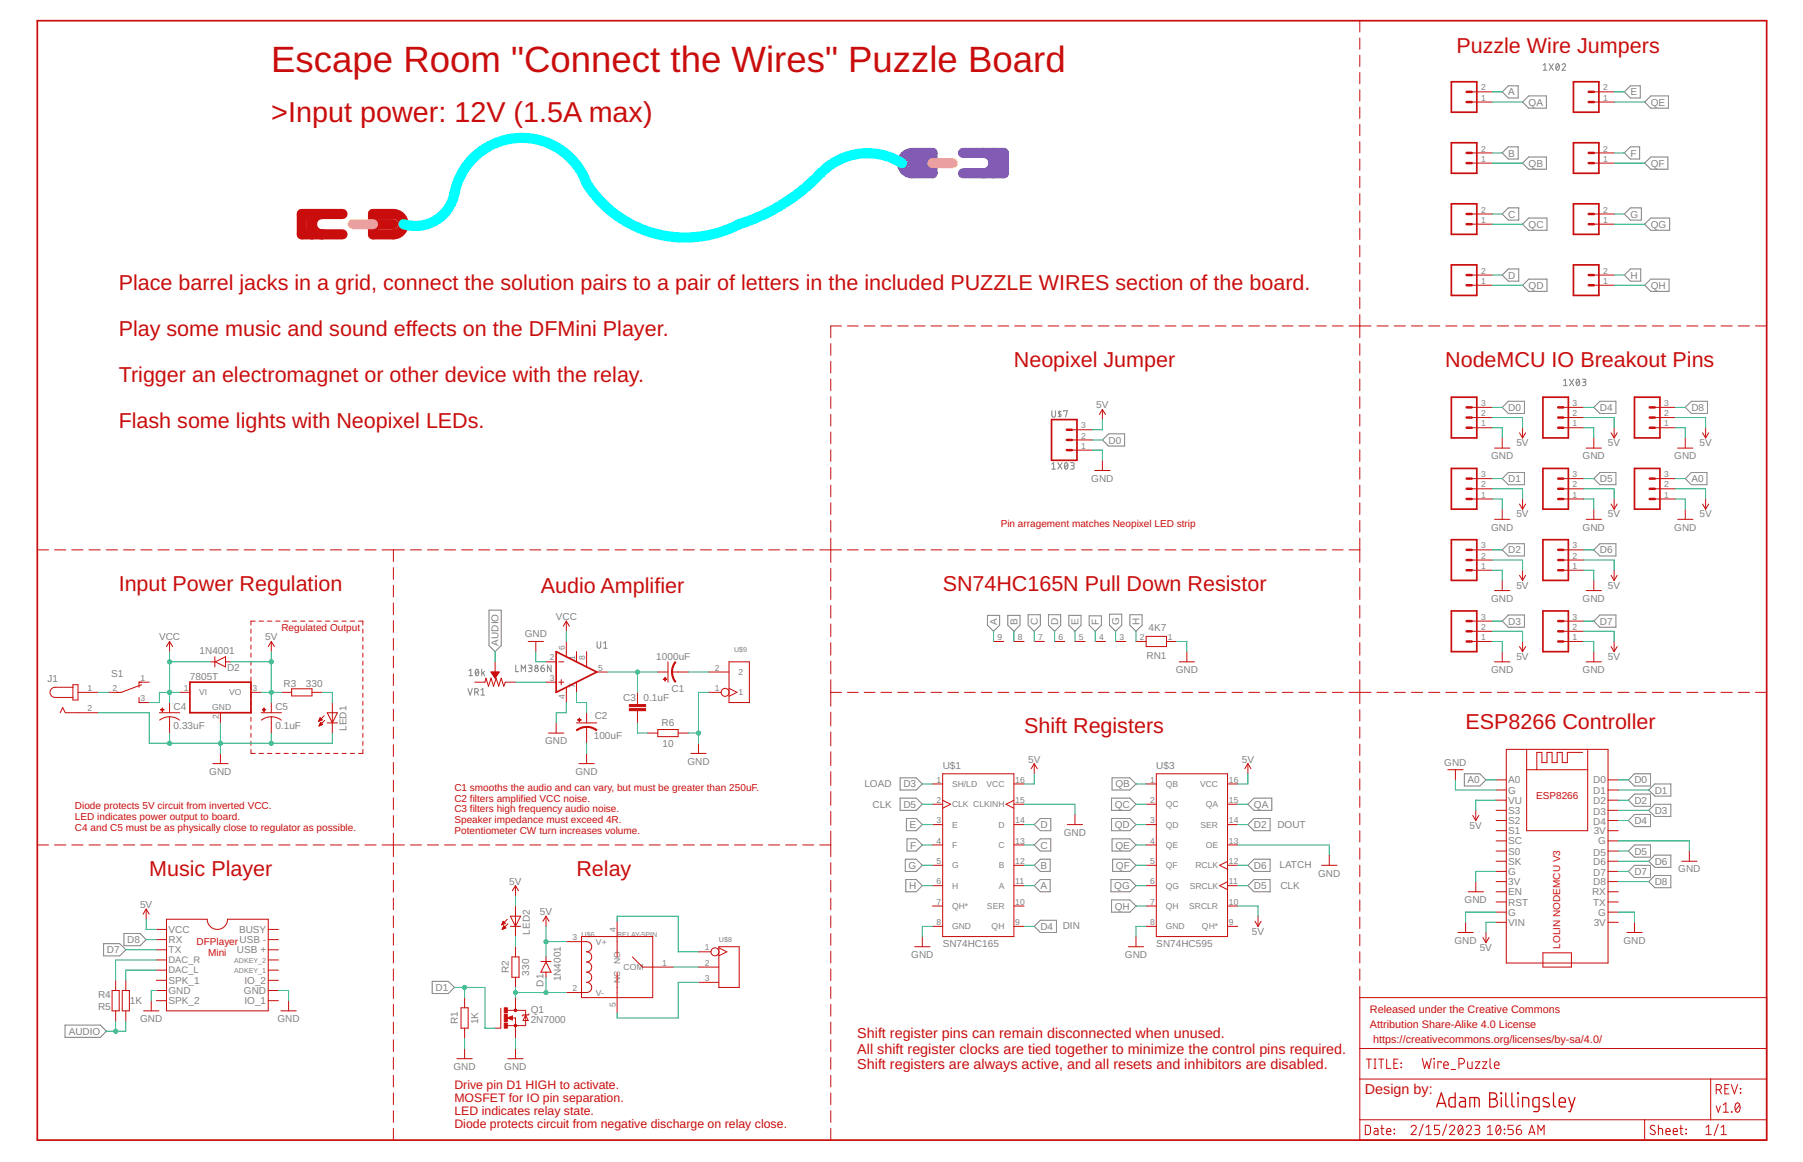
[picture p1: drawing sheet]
<svg xmlns="http://www.w3.org/2000/svg" width="450mm" height="290mm" viewBox="0 0 450 290" stroke-linecap="round" stroke-linejoin="round" font-family="sans-serif">
<defs><g id="words">
<text font-size="9.1" fill="#c90d0c" x="67.7" y="17.9">Escape Room &quot;Connect the Wires&quot; Puzzle Board</text>
<text font-size="7.2" fill="#c90d0c" x="67.7" y="30.6">&gt;Input power: 12V (1.5A max)</text>
<g font-size="5.4" fill="#c90d0c">
<text x="363.6" y="13.3">Puzzle Wire Jumpers</text>
<text x="29.6" y="72.5">Place barrel jacks in a grid, connect the solution pairs to a pair of letters in the included PUZZLE WIRES section of the board.</text>
<text x="29.6" y="83.9">Play some music and sound effects on the DFMini Player.</text>
<text x="29.6" y="95.3">Trigger an electromagnet or other device with the relay.</text>
<text x="253.1" y="91.5">Neopixel Jumper</text>
<text x="360.8" y="91.5">NodeMCU IO Breakout Pins</text>
<text x="29.6" y="106.7">Flash some lights with Neopixel LEDs.</text>
<text x="29.6" y="147.4">Input Power Regulation</text>
<text x="135" y="147.9">Audio Amplifier</text>
<text x="235.4" y="147.4">SN74HC165N Pull Down Resistor</text>
<text x="255.7" y="182.9">Shift Registers</text>
<text x="365.9" y="181.9">ESP8266 Controller</text>
<text x="37.3" y="218.5">Music Player</text>
<text x="143.9" y="218.5">Relay</text>
</g>
<g font-size="3.6" fill="#c90d0c">
<text x="214" y="259.1">Shift register pins can remain disconnected when unused.</text>
<text x="214" y="262.9">All shift register clocks are tied together to minimize the control pins required.</text>
<text x="214" y="266.7">Shift registers are always active, and all resets and inhibitors are disabled.</text>
<text x="340.8" y="273.1">Design by:</text>
</g>
<g font-size="3.1" fill="#c90d0c">
<text x="113.4" y="271.7">Drive pin D1 HIGH to activate.</text>
<text x="113.4" y="275">MOSFET for IO pin separation.</text>
<text x="113.4" y="278.3">LED indicates relay state.</text>
<text x="113.4" y="281.6">Diode protects circuit from negative discharge on relay close.</text>
</g>
<g font-size="2.7" fill="#c90d0c">
<text x="342" y="252.8">Released under the Creative Commons</text>
<text x="342" y="256.6">Attribution Share-Alike 4.0 License</text>
<text x="342.8" y="260.4">https://creativecommons.org/licenses/by-sa/4.0/</text>
</g>
<g font-size="2.5" fill="#808080">
<text x="376.6" y="23.8">A</text>
<text x="407" y="23.8">E</text>
<text x="381.6" y="26.4">QA</text>
<text x="412.1" y="26.4">QE</text>
<text x="376.6" y="39.1">B</text>
<text x="381.6" y="41.6">QB</text>
<text x="407" y="39.1">F</text>
<text x="412.1" y="41.6">QF</text>
<text x="376.6" y="54.3">C</text>
<text x="381.6" y="56.8">QC</text>
<text x="407" y="54.3">G</text>
<text x="412.1" y="56.8">QG</text>
<text x="376.6" y="69.5">D</text>
<text x="407" y="69.5">H</text>
<text x="381.6" y="72.1">QD</text>
<text x="412.1" y="72.1">QH</text>
<text x="273.7" y="101.9">5V</text>
<text x="376.6" y="102.6">D0</text>
<text x="399.4" y="102.6">D4</text>
<text x="422.3" y="102.6">D8</text>
<text x="276.8" y="110.7">D0</text>
<text x="378.6" y="111.3">5V</text>
<text x="401.4" y="111.3">5V</text>
<text x="424.3" y="111.3">5V</text>
<text x="372.3" y="114.6">GND</text>
<text x="395.1" y="114.6">GND</text>
<text x="418" y="114.6">GND</text>
<text x="272.5" y="120.2">GND</text>
<text x="376.6" y="120.3">D1</text>
<text x="399.4" y="120.3">D5</text>
<text x="422.3" y="120.3">A0</text>
<text x="378.6" y="129.1">5V</text>
<text x="401.4" y="129.1">5V</text>
<text x="424.3" y="129.1">5V</text>
<text x="372.3" y="132.4">GND</text>
<text x="395.1" y="132.4">GND</text>
<text x="418" y="132.4">GND</text>
<text x="376.6" y="138.1">D2</text>
<text x="399.4" y="138.1">D6</text>
<text x="378.6" y="146.9">5V</text>
<text x="401.4" y="146.9">5V</text>
<text x="138.8" y="154.7">VCC</text>
<text x="372.3" y="150.2">GND</text>
<text x="376.6" y="155.9">D3</text>
<text x="395.1" y="150.2">GND</text>
<text x="399.4" y="155.9">D7</text>
<text x="39.7" y="159.8">VCC</text>
<text x="66.2" y="159.8">5V</text>
<text x="124.5" y="161.1" transform="rotate(-90 124.5 161.1)">AUDIO</text>
<text x="131" y="159.1">GND</text>
<text x="248.9" y="156" transform="rotate(-90 248.9 156)">A</text>
<text x="254" y="156" transform="rotate(-90 254 156)">B</text>
<text x="259.1" y="156" transform="rotate(-90 259.1 156)">C</text>
<text x="264.2" y="156" transform="rotate(-90 264.2 156)">D</text>
<text x="269.3" y="156" transform="rotate(-90 269.3 156)">E</text>
<text x="274.3" y="156" transform="rotate(-90 274.3 156)">F</text>
<text x="279.4" y="156" transform="rotate(-90 279.4 156)">G</text>
<text x="284.5" y="156" transform="rotate(-90 284.5 156)">H</text>
<text x="286.8" y="157.5">4K7</text>
<text x="49.8" y="163.2">1N4001</text>
<text x="56.7" y="167.5">D2</text>
<text x="163.9" y="164.8">1000uF</text>
<text x="286.2" y="164.4">RN1</text>
<text x="293.5" y="168">GND</text>
<text x="372.3" y="168">GND</text>
<text x="378.6" y="164.6">5V</text>
<text x="395.1" y="168">GND</text>
<text x="401.4" y="164.6">5V</text>
<text x="11.8" y="170.2">J1</text>
<text x="27.7" y="169">S1</text>
<text x="47.4" y="169.6">7805T</text>
<text x="70.8" y="171.5">R3</text>
<text x="76.4" y="171.5">330</text>
<text x="167.6" y="172.6">C1</text>
<text x="43.3" y="177.2">C4</text>
<text x="68.7" y="177.2">C5</text>
<text x="148.5" y="179.5">C2</text>
<text x="155.6" y="174.9">C3</text>
<text x="160.7" y="174.9">0.1uF</text>
<text x="43.3" y="182">0.33uF</text>
<text x="68.7" y="182">0.1uF</text>
<text x="86.5" y="182.4" transform="rotate(-90 86.5 182.4)">LED1</text>
<text x="136.1" y="185.7">GND</text>
<text x="148.2" y="184.3">100uF</text>
<text x="165.2" y="181.3">R6</text>
<text x="165.4" y="186.4">10</text>
<text x="171.6" y="190.8">GND</text>
<text x="235.4" y="191.8">U$1</text>
<text x="256.7" y="190.3">5V</text>
<text x="288.7" y="191.8">U$3</text>
<text x="310" y="190.3">5V</text>
<text x="360.6" y="191.1">GND</text>
<text x="52.3" y="193.3">GND</text>
<text x="143.7" y="193.3">GND</text>
<text x="215.8" y="196.4">LOAD</text>
<text x="225.6" y="196.5">D3</text>
<text x="278.5" y="196.5">QB</text>
<text x="366.4" y="195.5">A0</text>
<text x="376.6" y="195.5">A0</text>
<text x="397.8" y="195.5">D0</text>
<text x="408.1" y="195.5">D0</text>
<text x="217.8" y="201.7">CLK</text>
<text x="225.6" y="201.6">D5</text>
<text x="278.3" y="201.6">QC</text>
<text x="313.1" y="201.6">QA</text>
<text x="376.6" y="200.6">VU</text>
<text x="376.6" y="203.1">S3</text>
<text x="376.6" y="198">G</text>
<text x="397.8" y="203.4">D3</text>
<text x="397.8" y="200.6">D2</text>
<text x="397.8" y="198">D1</text>
<text x="408.1" y="200.6">D2</text>
<text x="413.1" y="198">D1</text>
<text x="413.1" y="203.1">D3</text>
<text x="227.1" y="206.7">E</text>
<text x="259.7" y="206.7">D</text>
<text x="265.6" y="208.6">GND</text>
<text x="278.3" y="206.7">QD</text>
<text x="313.1" y="206.7">D2</text>
<text x="318.9" y="206.6">DOUT</text>
<text x="366.9" y="206.8">5V</text>
<text x="376.6" y="205.7">S2</text>
<text x="376.6" y="208.2">S1</text>
<text x="397.8" y="205.9">D4</text>
<text x="397.9" y="208.2">3V</text>
<text x="408.1" y="205.7">D4</text>
<text x="227.2" y="211.8">F</text>
<text x="259.7" y="211.8">C</text>
<text x="278.5" y="211.8">QE</text>
<text x="376.6" y="210.7">SC</text>
<text x="376.6" y="213.3">S0</text>
<text x="376.6" y="215.8">SK</text>
<text x="397.8" y="215.8">D6</text>
<text x="397.8" y="213.5">D5</text>
<text x="399" y="210.7">G</text>
<text x="408.1" y="213.3">D5</text>
<text x="413.1" y="215.8">D6</text>
<text x="127.2" y="220.8">5V</text>
<text x="226.8" y="216.8">G</text>
<text x="227" y="221.9">H</text>
<text x="259.7" y="221.9">A</text>
<text x="259.7" y="216.8">B</text>
<text x="278.2" y="221.9">QG</text>
<text x="278.6" y="216.8">QF</text>
<text x="313.1" y="221.9">D5</text>
<text x="313.1" y="216.8">D6</text>
<text x="319.4" y="216.7">LATCH</text>
<text x="319.7" y="221.8">CLK</text>
<text x="329.1" y="218.7">GND</text>
<text x="376.6" y="220.9">3V</text>
<text x="376.6" y="218.4">G</text>
<text x="397.8" y="220.9">D8</text>
<text x="397.8" y="218.6">D7</text>
<text x="408.1" y="218.4">D7</text>
<text x="413.1" y="220.9">D8</text>
<text x="419" y="217.7">GND</text>
<text x="35" y="226.6">5V</text>
<text x="278.3" y="227">QH</text>
<text x="365.7" y="225.3">GND</text>
<text x="376.6" y="223.4">EN</text>
<text x="376.6" y="226">RST</text>
<text x="397.5" y="223.4">RX</text>
<text x="397.7" y="226">TX</text>
<text x="42.1" y="232.8">VCC</text>
<text x="59.7" y="232.8">BUSY</text>
<text x="132.2" y="233.2" transform="rotate(-90 132.2 233.2)">LED2</text>
<text x="134.8" y="228.4">5V</text>
<text x="259.7" y="232.1">D4</text>
<text x="265.3" y="232">DIN</text>
<text x="312.5" y="233.2">5V</text>
<text x="376.5" y="231.1">VIN</text>
<text x="376.6" y="228.5">G</text>
<text x="397.9" y="231.1">3V</text>
<text x="399" y="228.5">G</text>
<text x="26.7" y="237.9">D7</text>
<text x="31.8" y="235.4">D8</text>
<text x="42.1" y="235.4">RX</text>
<text x="42.1" y="237.9">TX</text>
<text x="59.2" y="237.9">USB +</text>
<text x="227.5" y="239.1">GND</text>
<text x="235.4" y="236.3">SN74HC165</text>
<text x="280.8" y="239.1">GND</text>
<text x="288.7" y="236.3">SN74HC595</text>
<text x="363.1" y="235.5">GND</text>
<text x="369.4" y="237.3">5V</text>
<text x="405.3" y="235.5">GND</text>
<text x="42.1" y="245.5">SPK_1</text>
<text x="61" y="245.5">IO_2</text>
<text x="127" y="242.9" transform="rotate(-90 127 242.9)">R2</text>
<text x="132.1" y="243.4" transform="rotate(-90 132.1 243.4)">330</text>
<text x="140" y="244.9" transform="rotate(-90 140 244.9)">1N4001</text>
<text x="24.5" y="249.1">R4</text>
<text x="32.4" y="250.6">1K</text>
<text x="42.1" y="248.1">GND</text>
<text x="42.1" y="250.6">SPK_2</text>
<text x="60.9" y="248.1">GND</text>
<text x="61" y="250.6">IO_1</text>
<text x="108.7" y="247.3">D1</text>
<text x="135.7" y="246.2" transform="rotate(-90 135.7 246.2)">D1</text>
<text x="24.5" y="252.1">R5</text>
<text x="35" y="255.1">GND</text>
<text x="69.3" y="255.1">GND</text>
<text x="114.3" y="255.7" transform="rotate(-90 114.3 255.7)">R1</text>
<text x="119.4" y="255.6" transform="rotate(-90 119.4 255.6)">1K</text>
<text x="132.5" y="255.3">2N7000</text>
<text x="132.5" y="252.8">Q1</text>
<text x="17.1" y="258.2">AUDIO</text>
<text x="113.2" y="267">GND</text>
<text x="125.9" y="267">GND</text>
</g>
<g font-size="2.5" fill="#c90d0c">
<text x="249.8" y="131.6">Pin arragement matches Neopixel LED strip</text>
<text x="70.3" y="157.5">Regulated Output</text>
<text x="113.4" y="197.4">C1 smooths the audio and can vary, but must be greater than 250uF.</text>
<text x="18.7" y="202">Diode protects 5V circuit from inverted VCC.</text>
<text x="113.4" y="200.1">C2 filters amplified VCC noise.</text>
<text x="113.4" y="202.7">C3 filters high frequency audio noise.</text>
<text x="383.5" y="199.4">ESP8266</text>
<text x="18.7" y="204.6">LED indicates power output to board.</text>
<text x="18.7" y="207.3">C4 and C5 must be as physically close to regulator as possible.</text>
<text x="113.4" y="205.4">Speaker impedance must exceed 4R.</text>
<text x="113.4" y="208.1">Potentiometer CW turn increases volume.</text>
<text x="49.1" y="235.8">DFPlayerUSB -</text>
<text x="52" y="238.5">Mini</text>
<text x="389.5" y="236.7" transform="rotate(-90 389.5 236.7)">LOLIN NODEMCU V3</text>
</g>
<g font-size="2.3" fill="#808080">
<text x="42.1" y="240.4">DAC_R</text>
<text x="42.1" y="242.9">DAC_L</text>
</g>
<g font-size="2.1" fill="#808080">
<text x="369.8" y="22.6">2</text>
<text x="400.2" y="22.6">2</text>
<text x="369.8" y="25.1">1</text>
<text x="400.2" y="25.1">1</text>
<text x="369.8" y="40.4">1</text>
<text x="369.8" y="37.8">2</text>
<text x="400.2" y="40.4">1</text>
<text x="400.2" y="37.8">2</text>
<text x="369.8" y="53.1">2</text>
<text x="400.2" y="53.1">2</text>
<text x="369.8" y="55.6">1</text>
<text x="400.2" y="55.6">1</text>
<text x="369.8" y="70.8">1</text>
<text x="369.8" y="68.3">2</text>
<text x="400.2" y="70.8">1</text>
<text x="400.2" y="68.3">2</text>
<text x="369.8" y="101.3">3</text>
<text x="392.6" y="101.3">3</text>
<text x="415.5" y="101.3">3</text>
<text x="269.9" y="106.9">3</text>
<text x="369.8" y="106.4">1</text>
<text x="369.8" y="103.8">2</text>
<text x="392.6" y="106.4">1</text>
<text x="392.6" y="103.8">2</text>
<text x="415.5" y="106.4">1</text>
<text x="415.5" y="103.8">2</text>
<text x="269.9" y="112">1</text>
<text x="269.9" y="109.4">2</text>
<text x="369.8" y="119.1">3</text>
<text x="392.6" y="119.1">3</text>
<text x="415.5" y="119.1">3</text>
<text x="369.8" y="124.2">1</text>
<text x="369.8" y="121.6">2</text>
<text x="392.6" y="124.2">1</text>
<text x="392.6" y="121.6">2</text>
<text x="415.5" y="124.2">1</text>
<text x="415.5" y="121.6">2</text>
<text x="369.8" y="136.9">3</text>
<text x="392.6" y="136.9">3</text>
<text x="369.8" y="141.9">1</text>
<text x="369.8" y="139.4">2</text>
<text x="392.6" y="141.9">1</text>
<text x="392.6" y="139.4">2</text>
<text x="369.8" y="154.6">3</text>
<text x="392.6" y="154.6">3</text>
<text x="249.1" y="159.7">9</text>
<text x="254.1" y="159.7">8</text>
<text x="259.2" y="159.7">7</text>
<text x="264.3" y="159.7">6</text>
<text x="269.4" y="159.7">5</text>
<text x="274.5" y="159.7">4</text>
<text x="279.5" y="159.7">3</text>
<text x="284.6" y="159.7">2</text>
<text x="291.6" y="159.7">1</text>
<text x="369.8" y="159.7">1</text>
<text x="369.8" y="157.2">2</text>
<text x="392.6" y="159.7">1</text>
<text x="392.6" y="157.2">2</text>
<text x="137.3" y="164.8">2</text>
<text x="141" y="162.3" transform="rotate(-90 141 162.3)">6</text>
<text x="143.6" y="164.8" transform="rotate(-90 143.6 164.8)">1</text>
<text x="146.1" y="164.8" transform="rotate(-90 146.1 164.8)">8</text>
<text x="149.4" y="167.3">5</text>
<text x="178.5" y="167.3">2</text>
<text x="21.8" y="172.4">1</text>
<text x="28.1" y="172.4">2</text>
<text x="35.1" y="169.9">1</text>
<text x="45.9" y="172.4">1</text>
<text x="49.7" y="173.5">VI</text>
<text x="57.2" y="173.5">VO</text>
<text x="63" y="172.4">3</text>
<text x="137.3" y="169.9">3</text>
<text x="143.6" y="171.8" transform="rotate(-90 143.6 171.8)">7</text>
<text x="178.5" y="172.4">1</text>
<text x="184.4" y="173.5">1</text>
<text x="184.4" y="168.5">2</text>
<text x="21.8" y="177.5">2</text>
<text x="35.1" y="175">3</text>
<text x="53" y="177.1">GND</text>
<text x="54.7" y="179.4" transform="rotate(-90 54.7 179.4)">2</text>
<text x="141" y="174.3" transform="rotate(-90 141 174.3)">4</text>
<text x="233.8" y="195.3">1</text>
<text x="237.7" y="196.4">SH/LD</text>
<text x="246.3" y="196.4">VCC</text>
<text x="253.5" y="195.3">16</text>
<text x="287.2" y="195.3">1</text>
<text x="291" y="196.4">QB</text>
<text x="299.6" y="196.4">VCC</text>
<text x="306.8" y="195.3">16</text>
<text x="233.8" y="200.4">2</text>
<text x="237.7" y="201.5">CLK CLKINH</text>
<text x="253.5" y="200.4">15</text>
<text x="287.2" y="200.4">2</text>
<text x="291" y="201.5">QC</text>
<text x="301" y="201.5">QA</text>
<text x="306.8" y="200.4">15</text>
<text x="233.8" y="205.4">3</text>
<text x="237.7" y="206.6">E</text>
<text x="249.3" y="206.6">D</text>
<text x="253.5" y="205.4">14</text>
<text x="287.2" y="205.4">3</text>
<text x="291" y="206.6">QD</text>
<text x="299.8" y="206.6">SER</text>
<text x="306.8" y="205.4">14</text>
<text x="233.8" y="210.5">4</text>
<text x="233.8" y="215.6">5</text>
<text x="237.7" y="211.6">F</text>
<text x="249.3" y="211.6">C</text>
<text x="253.5" y="215.6">12</text>
<text x="253.5" y="210.5">13</text>
<text x="287.2" y="210.5">4</text>
<text x="287.2" y="215.6">5</text>
<text x="291" y="211.6">QE</text>
<text x="301" y="211.6">OE</text>
<text x="306.8" y="215.6">12</text>
<text x="306.8" y="210.5">13</text>
<text x="233.8" y="220.7">6</text>
<text x="237.7" y="216.7">G</text>
<text x="237.7" y="221.8">H</text>
<text x="249.4" y="216.7">B</text>
<text x="249.4" y="221.8">A</text>
<text x="253.5" y="220.7">11</text>
<text x="287.2" y="220.7">6</text>
<text x="291" y="216.7">QF</text>
<text x="291" y="221.8">QG</text>
<text x="297" y="221.8">SRCLK</text>
<text x="298.4" y="216.7">RCLK</text>
<text x="306.8" y="220.7">11</text>
<text x="233.8" y="225.8">7</text>
<text x="237.7" y="226.9">QH*</text>
<text x="246.4" y="226.9">SER</text>
<text x="253.5" y="225.8">10</text>
<text x="287.2" y="225.8">7</text>
<text x="291" y="226.9">QH</text>
<text x="296.9" y="226.9">SRCLR</text>
<text x="306.8" y="225.8">10</text>
<text x="153.7" y="232.7" transform="rotate(-90 153.7 232.7)">4</text>
<text x="233.8" y="230.8">8</text>
<text x="237.7" y="232">GND</text>
<text x="247.6" y="232">QH</text>
<text x="253.5" y="230.8">9</text>
<text x="287.2" y="230.8">8</text>
<text x="291" y="232">GND</text>
<text x="300.1" y="232">QH*</text>
<text x="306.8" y="230.8">9</text>
<text x="142.9" y="234.6">3</text>
<text x="148.8" y="235.8">V+</text>
<text x="176" y="237.2">1</text>
<text x="154.8" y="245.4" transform="rotate(-90 154.8 245.4)">NC</text>
<text x="154.8" y="240.6" transform="rotate(-90 154.8 240.6)">NO</text>
<text x="155.7" y="242.1">COM</text>
<text x="165.3" y="241">1</text>
<text x="176" y="241">2</text>
<text x="176" y="244.8">3</text>
<text x="142.9" y="247.3">2</text>
<text x="148.8" y="248.5">V-</text>
<text x="153.7" y="251.2" transform="rotate(-90 153.7 251.2)">5</text>
</g>
<g font-size="1.8" fill="#808080">
<text x="183.3" y="162.6">U$9</text>
<text x="145.2" y="233.7">U$6</text>
<text x="154.1" y="233.7">RELAY-5PIN</text>
<text x="179.5" y="235">U$8</text>
<text x="58.5" y="240.2">ADKEY_2</text>
<text x="58.5" y="242.7">ADKEY_1</text>
</g>
</g></defs>
<g fill="none" stroke="#808080" stroke-width=".25">
<path d="M385.3 16.3l.4-.4v1.6M385.3 17.5h.9M386.8 15.9l1 1.6M387.8 15.9l-1 1.6M388.6 16l.1-.1a.83 .83 0 0 1 .6 .8 .83 .83 0 0 1-.6 .8l-.3-.8zM389.2 16.3l-.7 .9M390 16.3a.44 .44 0 0 1 .6-.4 .44 .44 0 0 1 .1 .7l-.7 .9h.9M375.1 22.9l1.5-1.5h2.4v3h-2.4zM376.6 36.6h2.4v3.1h-2.4l-1.5-1.5zM381.7 23.9h4.4v3.1h-4.4l-1.6-1.5zM405.5 38.2l1.6-1.6h2.3v3.1h-2.3zM405.5 22.9l1.6-1.5h2.4v3h-2.4z"/>
<path d="M410.6 25.5l1.5-1.6h4.5v3.1h-4.5zM376.6 51.9h2.6v3h-2.6l-1.5-1.5zM380.1 55.9l1.6-1.5h4.5v3.1h-4.5zM380.1 40.7l1.6-1.5h4.4v3h-4.4zM405.5 53.4l1.6-1.5h2.7v3h-2.7zM410.6 55.9l1.5-1.5h4.8v3.1h-4.8zM410.6 40.7l1.5-1.5h4.3v3h-4.3zM375.1 68.6l1.5-1.5h2.6v3.1h-2.6zM381.7 69.7h4.5v3h-4.5l-1.6-1.5zM405.5 68.6l1.6-1.5h2.5v3.1h-2.5zM410.6 71.2l1.5-1.5h4.6v3h-4.6zM390.4 95l.4-.4v1.6"/>
<path d="M390.4 96.2h.9M391.8 94.6l1.1 1.6M392.9 94.6l-1.1 1.6M393.7 94.7h.1a.81 .81 0 0 1 .6 .7 .81 .81 0 0 1-.6 .8l-.3-.5zM394.3 95l-.7 .9M395.1 94.6h.5a.36 .36 0 0 1 .3 .4 .36 .36 0 0 1-.3 .4h-.4M395.5 95.4a.44 .44 0 0 1 .4 .4 .44 .44 0 0 1-.4 .4h-.4M262.6 102.5v1.2a.44 .44 0 0 0 .5 .4 .44 .44 0 0 0 .4-.4v-1.2M262.6 115.8l.5-.3v1.6M262.6 117.1h.9M264.1 115.5l1.1 1.6M264.6 102.5v1.6"/>
<path d="M264.9 102.8l-.5-.1-.2 .3 .6 .4 .1 .4-.2 .1h-.5M265.2 115.5l-1.1 1.6M265.6 102.7v-.2h.9l-.5 1.6M265.9 115.6l.3-.1a.87 .87 0 0 1 .4 .8 .87 .87 0 0 1-.6 .8l-.3-.8zM266.6 115.8l-.8 .9M267.3 115.5h.5a.36 .36 0 0 1 .4 .3 .36 .36 0 0 1-.4 .4h-.3M267.8 116.2a.44 .44 0 0 1 .4 .4 .44 .44 0 0 1-.4 .5h-.5M276.8 108.3h4v3h-4l-1.6-1.5zM375.1 119.4l1.5-1.5h4v3.1h-4zM376.6 100.1h4v3.1h-4l-1.5-1.5zM397.9 101.7l1.5-1.6h4v3.1h-4zM397.9 119.4l1.5-1.5h4v3.1h-4z"/>
<path d="M420.8 101.7l1.5-1.6h4v3.1h-4zM422.3 117.9h3.9v3.1h-3.9l-1.5-1.6zM375.1 137.2l1.5-1.5h4v3h-4zM397.9 137.2l1.5-1.5h4v3h-4zM122.1 152.3h3v8.8l-1.5 1.5-1.5-1.5zM246.5 153.6h3.1v2.4l-1.5 1.5-1.6-1.5zM251.6 153.6h3.1v2.4l-1.6 1.5-1.5-1.5zM256.7 153.4h3v2.6l-1.5 1.5-1.5-1.5zM261.8 153.4h3v2.6l-1.5 1.5-1.5-1.5zM266.8 153.6h3.1v2.4l-1.5 1.5-1.6-1.5zM271.9 153.7h3.1v2.3l-1.5 1.5-1.6-1.5zM277 153.3h3.1v2.7l-1.6 1.5-1.5-1.5z"/>
<path d="M282.1 153.4h3v2.6l-1.5 1.5-1.5-1.5zM376.6 153.5h4v3h-4l-1.5-1.5zM397.9 155l1.5-1.5h4v3h-4zM116.8 171.8l.6 1.7 .5-1.7M117.1 167.4l.4-.4v1.6M117.1 168.6h.9M118.5 172.7h.5a.46 .46 0 0 0 .4-.4 .46 .46 0 0 0-.4-.5h-.5v1.7M118.9 167.1l.2-.1a.97 .97 0 0 1 0 1.6 1.02 1.02 0 0 1-.2-1.5zM119.1 172.7l.3 .8M119.5 167.4l-.8 .9M120.1 172.2l.4-.4v1.7M120.1 173.5h.9"/>
<path d="M120.3 167v1.6M120.6 167.9l.4 .7M121 167.6l-.7 .5M128.8 166v1.6h.7M130.1 167.6v-1.6l.6 .9 .5-.9v1.6M131.9 166h.6a.36 .36 0 0 1 .3 .3 .36 .36 0 0 1-.3 .4h-.4M132.4 166.7a.46 .46 0 0 1 .4 .5 .46 .46 0 0 1-.4 .4h-.5M135.1 166.7h.5a.45 .45 0 0 1 .4 .5 .45 .45 0 0 1-.5 .4 .45 .45 0 0 1-.4-.4zM135.8 166l-.6 .3-.1 .4M137.6 166v1.6l-.9-1.6v1.6M149.1 160.1v1.2a.46 .46 0 0 0 .4 .5 .46 .46 0 0 0 .5-.5v-1.2M150.7 160.5l.5-.4v1.7"/>
<path d="M150.7 161.8h.9M224.7 199.2h4l1.6 1.5-1.6 1.5h-4zM224.7 194.1h4l1.6 1.5-1.6 1.5h-4zM277.5 199.2h4.6l1.5 1.5-1.5 1.5h-4.6zM277.6 194.1h4.5l1.5 1.5-1.5 1.5h-4.5zM365.6 193.1h3.9l1.5 1.5-1.5 1.6h-3.9zM406.5 194.6l1.6-1.5h4v3.1h-4zM406.5 199.7l1.6-1.5h4v3h-4zM411.6 197.1l1.6-1.5h4v3.1h-4zM226 214.4h2.7l1.6 1.5-1.6 1.6h-2.7zM226.1 219.5h2.6l1.6 1.5-1.6 1.5h-2.6zM226.3 204.3h2.4l1.6 1.5-1.6 1.5h-2.4z"/>
<path d="M226.4 209.3h2.3l1.6 1.6-1.6 1.5h-2.3zM258.2 215.9l1.5-1.5h2.5v3.1h-2.5zM258.2 210.9l1.5-1.6h2.6v3.1h-2.6zM258.2 205.8l1.5-1.5h2.6v3h-2.6zM277.4 219.5h4.7l1.5 1.5-1.5 1.5h-4.7zM277.5 204.3h4.6l1.5 1.5-1.5 1.5h-4.6zM277.6 209.3h4.5l1.5 1.6-1.5 1.5h-4.5zM277.8 214.4h4.3l1.5 1.5-1.5 1.6h-4.3zM311.6 215.9l1.5-1.5h4v3.1h-4zM311.6 205.8l1.5-1.5h4v3h-4zM311.6 200.7l1.5-1.5h4.4v3h-4.4zM406.5 217.5l1.6-1.6h4v3.1h-4z"/>
<path d="M406.5 204.8l1.6-1.6h4v3.1h-4zM406.5 212.4l1.6-1.5h4v3h-4zM411.6 202.2l1.6-1.5h4v3.1h-4zM411.6 214.9l1.6-1.5h4v3.1h-4zM25.9 235.5h4l1.5 1.5-1.5 1.5h-4zM30.9 233h4.1l1.5 1.5-1.5 1.5h-4.1zM258.2 221l1.5-1.5h2.5v3h-2.5zM258.2 231.2l1.5-1.5h4.1v3h-4.1zM277.5 224.6h4.6l1.5 1.5-1.5 1.5h-4.6zM311.6 221l1.5-1.5h4v3h-4zM411.6 220l1.6-1.5h4v3h-4zM16.2 255.8h8.9l1.5 1.5-1.5 1.6h-8.9z"/>
<path d="M107.9 244.9h4l1.6 1.5-1.6 1.5h-4z"/>
<circle cx="133.9" cy="166.4" r=".35"/>
<circle cx="134" cy="167.2" r=".46"/>
</g>
<g fill="none" stroke="#c90d0c" stroke-width=".25">
<path d="M339.5 5.2v2.8M339.5 9.5v2.8M339.5 13.8v2.8M339.5 18.1v2.8M339.5 22.4v2.8M339.5 26.7v2.8M339.5 31.1v2.8M339.5 35.4v2.8M339.5 39.7v2.8M367.4 25.5h5.1M367.4 22.9h5.1M367.4 38.2h5.1"/>
<path d="M397.9 25.5h5.1M397.9 22.9h5.1M397.9 38.2h5.1M339.5 44v2.8M339.5 48.3v2.8M339.5 52.6v2.9M339.5 57v2.8M367.4 40.7h5.1M367.4 55.9h5.1M367.4 53.4h5.1M397.9 40.7h5.1M397.9 55.9h5.1"/>
<path d="M397.9 53.4h5.1M339.5 61.3v2.8M339.5 65.6v2.8M339.5 69.9v2.8M339.5 74.2v2.8M339.5 78.5v5.8M367.4 71.2h5.1M367.4 68.6h5.1M397.9 71.2h5.1M397.9 68.6h5.1M207.4 85.8v2.9M207.4 90.2v2.9"/>
<path d="M207.4 94.6v2.9M207.4 99v2.9M210.1 81.3h-2.7v3M211.6 81.3h2.7M215.8 81.3h2.6M219.9 81.3h2.7M224.1 81.3h2.7M228.3 81.3h2.7M232.5 81.3h2.6M236.6 81.3h2.7M240.8 81.3h2.7M245 81.3h2.6"/>
<path d="M249.2 81.3h2.6M253.3 81.3h2.7M257.5 81.3h2.7M261.7 81.3h2.7M265.9 81.3h2.6M270 81.3h2.7M274.2 81.3h2.7M278.4 81.3h2.7M282.6 81.3h2.6M286.7 81.3h2.7M290.9 81.3h2.7M295.1 81.3h2.7"/>
<path d="M299.3 81.3h2.6M303.4 81.3h2.7M307.6 81.3h2.7M311.8 81.3h2.7M315.9 81.3h2.7M320.1 81.3h2.7M324.3 81.3h2.7M328.5 81.3h2.6M332.6 81.3h2.7M336.8 81.3h5.5M339.5 85.8v2.9M339.5 90.2v2.9"/>
<path d="M339.5 94.6v2.9M339.5 99v2.9M343.8 81.3h2.8M348.1 81.3h2.8M352.4 81.3h2.8M356.7 81.3h2.8M361 81.3h2.8M365.3 81.3h2.7M369.5 81.3h2.8M373.8 81.3h2.8M378.1 81.3h2.8M382.4 81.3h2.8"/>
<path d="M386.7 81.3h2.8M391 81.3h2.8M395.3 81.3h2.8M399.6 81.3h2.8M403.9 81.3h2.8M408.2 81.3h2.8M412.5 81.3h2.8M416.8 81.3h2.8M421.1 81.3h2.8M425.4 81.3h2.8M429.7 81.3h2.8M434 81.3h2.8"/>
<path d="M438.3 81.3h2.8M207.4 103.4v2.9M207.4 107.8v2.9M207.4 112.2v2.9M207.4 116.6v3M267.6 112.3h5.1M267.6 109.8h5.1M267.6 107.3h5.1M273.3 117.4h3.8M275.2 102.2l.8 1.2M275.2 102.2l-.7 1.2M275.2 102.2v2.5"/>
<path d="M275.2 114.9v2.5M339.5 103.4v2.9M339.5 107.8v2.9M339.5 112.2v2.9M339.5 116.6v3M367.4 106.7h5.1M367.4 104.2h5.1M367.4 101.7h5.1M367.4 119.4h5.1M373.1 111.8h3.9M375.1 109.3v2.5M379.4 108l.7 1.3"/>
<path d="M380.1 106.7v2.6M380.9 108l-.8 1.3M390.3 106.7h5.1M390.3 104.2h5.1M390.3 101.7h5.1M390.3 119.4h5.1M396 111.8h3.8M397.9 109.3v2.5M402.2 108l.8 1.3M403 106.7v2.6M403.8 108l-.8 1.3M413.2 106.7h5"/>
<path d="M413.2 104.2h5M413.2 101.7h5M413.2 119.4h5M418.8 111.8h3.9M420.8 109.3v2.5M425.1 108l.7 1.3M425.8 106.7v2.6M426.6 108l-.8 1.3M9.3 137.2h2.8M13.6 137.2h2.8M17.9 137.2h2.8M22.2 137.2h2.8"/>
<path d="M26.5 137.2h2.8M30.8 137.2h2.8M35.1 137.2h2.9M39.5 137.2h2.7M43.8 137.2h2.7M48 137.2h2.9M52.4 137.2h2.8M56.7 137.2h2.8M61 137.2h2.8M65.3 137.2h2.8M69.6 137.2h2.8M73.9 137.2h2.8"/>
<path d="M78.2 137.2h2.8M82.5 137.2h2.8M86.8 137.2h2.8M91.1 137.2h2.8M95.4 137.2h5.6M98.2 137.2v2.9M102.5 137.2h2.7M106.7 137.2h2.8M111 137.2h2.7M115.2 137.2h2.8M119.5 137.2h2.8M123.8 137.2h2.7"/>
<path d="M128 137.2h2.8M132.3 137.2h2.7M136.5 137.2h2.8M140.8 137.2h2.8M145.1 137.2h2.7M149.3 137.2h2.8M153.6 137.2h2.7M157.8 137.2h2.8M162.1 137.2h2.7M166.3 137.2h2.8M170.6 137.2h2.8M174.9 137.2h2.7"/>
<path d="M179.1 137.2h2.8M183.4 137.2h2.7M187.6 137.2h2.8M191.9 137.2h2.7M196.2 137.2h2.7M200.4 137.2h2.8M204.7 137.2h5.4M207.4 121.1v2.9M207.4 125.5v2.9M207.4 129.9v2.9M207.4 134.3v6.1M211.6 137.2h2.7"/>
<path d="M215.8 137.2h2.6M219.9 137.2h2.7M224.1 137.2h2.7M228.3 137.2h2.7M232.5 137.2h2.6M236.6 137.2h2.7M240.8 137.2h2.7M245 137.2h2.6M249.2 137.2h2.6M253.3 137.2h2.7M257.5 137.2h2.7M261.7 137.2h2.7"/>
<path d="M265.9 137.2h2.6M270 137.2h2.7M274.2 137.2h2.7M278.4 137.2h2.7M282.6 137.2h2.6M286.7 137.2h2.7M290.9 137.2h2.7M295.1 137.2h2.7M299.3 137.2h2.6M303.4 137.2h2.7M307.6 137.2h2.7M311.8 137.2h2.7"/>
<path d="M315.9 137.2h2.7M320.1 137.2h2.7M324.3 137.2h2.7M328.5 137.2h2.6M332.6 137.2h2.7M336.8 137.2h2.7M339.5 121.1v2.9M339.5 125.5v2.9M339.5 129.9v2.9M339.5 134.3v6.1M367.4 137.2h5.1M367.4 124.5h5.1"/>
<path d="M367.4 122h5.1M367.4 139.8h5.1M373.1 129.6h3.9M375.1 127.1v2.5M379.4 125.8l.7 1.3M380.1 124.5v2.6M380.9 125.8l-.8 1.3M390.3 137.2h5.1M390.3 124.5h5.1M390.3 122h5.1M390.3 139.8h5.1M396 129.6h3.8"/>
<path d="M397.9 127.1v2.5M402.2 125.8l.8 1.3M403 124.5v2.6M403.8 125.8l-.8 1.3M413.2 124.5h5M413.2 122h5M418.8 129.6h3.9M420.8 127.1v2.5M425.1 125.8l.7 1.3M425.8 124.5v2.6M426.6 125.8l-.8 1.3M62.7 157v1"/>
<path d="M62.7 159v1M63.7 155h-1v1M64.7 155h1.1M66.8 155h1.1M68.9 155h1M70.9 155h1.1M73 155h1M75.1 155h1M77.1 155h1.1M79.2 155h1M81.3 155h1M83.3 155h1.1"/>
<path d="M85.4 155h1M87.5 155h1M89.5 155h1.1v1M90.6 157v1M90.6 159v1M98.2 141.6v3M98.2 146.1v2.9M98.2 150.5v2.9M98.2 154.9v2.9M98.2 159.3v2.9M141.4 155v2.5M141.4 155l.8 1.3"/>
<path d="M141.4 155l-.8 1.3M207.4 141.9v3.1M207.4 146.5v3.1M207.4 151.1v3.1M207.4 155.7v3.2M286.2 158.8h5v2.6h-5zM339.5 141.9v3.1M339.5 146.5v3.1M339.5 151.1v3.1M339.5 155.7v3.2M367.4 155h5.1M367.4 142.3h5.1"/>
<path d="M367.4 157.5h5.1M373.1 147.4h3.9M375.1 144.8v2.6M379.4 143.6l.7 1.2M380.1 142.3v2.5M380.9 143.6l-.8 1.2M390.3 155h5.1M390.3 142.3h5.1M390.3 157.5h5.1M396 147.4h3.8M397.9 144.8v2.6M402.2 143.6l.8 1.2"/>
<path d="M403 142.3v2.5M403.8 143.6l-.8 1.2M15 177.9l.7-1.3 .6 1.3h8.3M18.2 171.5h-4.4a1.27 1.27 0 0 0-1.3 1.3 1.27 1.27 0 0 0 1.3 1.3h4.4M18.2 170.9h1.3v3.8h-1.3zM19.5 172.8h5.1M34.7 174.1v1.2h2.6M35.3 170.9l-5 1.9h-3.2M37.3 170.2h-2.6v1.3M39.8 177.9h5.1M42.3 178.9l1.6 .3 .9 .5M42.3 178.9l-1 .1-1.4 .7"/>
<path d="M42.3 160.1l.8 1.3M42.3 160.1l-.7 1.3M42.3 160.1v2.5M42.3 175.3v2.6M42.3 178.9v4M44.9 172.8h2.5M52.5 165.2h1.3M53.6 163.9v2.5M53.8 165.2l2.5-1.3v2.5zM55 177.9v2.5M56.3 165.2h1.3M62.7 172.8h2.5"/>
<path d="M62.7 161v1M62.7 163v1M62.7 165v1M62.7 167v1M62.7 169v1M62.7 171v1M62.7 173v1M62.7 175v1M62.7 177v1M62.7 179v1M65.2 177.9h5.1M67.7 178.9l1.6 .3 .9 .5"/>
<path d="M67.7 178.9l-1 .1-1.4 .7M67.7 160.1l.8 1.3M67.7 160.1l-.7 1.3M67.7 160.1v2.5M67.7 175.3v2.6M67.7 178.9v4M70.3 172.8h2.5M72.8 171.9h5.1v1.8h-5.1zM77.9 172.8h2.5M79.6 179.9h.1M79.6 179.8h.4M79.7 179.7h.6"/>
<path d="M79.7 179.6h.7M79.8 179.5h.4M79.8 179.3h.3M79.9 179.2h.1M79.9 179.1l.5 .5-.9 .4zM80.9 178.6l-1.4 1.4M81.1 179.8l-1.4 1.4M81.7 177.9h2.5l-1.2 2.5zM83 175.3v7.6M90.6 161v1M90.6 163v1M90.6 165v1"/>
<path d="M90.6 167v1M90.6 169v1M90.6 171v1M90.6 173v1M90.6 175v1M90.6 177v1M90.6 179v1M98.2 163.7v3M98.2 168.2v2.9M98.2 172.6v2.9M98.2 177v2.9M118.5 170.2h2.6l.2-1 .7 2.1 .6-2.1 .6 2.1 .7-2.1 .6 2.1 .6-2.1 .7 2.1 .4-1.1h2.5"/>
<path d="M122.6 167.7h2l-1 1.5zM122.6 167.7h2M122.7 167.9h1.8M122.8 168h1.6M122.9 168.1h1.4M122.9 168.2h1.4M123 168.4h1.2M123.1 168.5h1M123.2 168.6h.8M123.3 168.7h.6M123.3 168.8h.6M123.4 169h.4"/>
<path d="M123.5 169.1h.2M123.6 169.2h.1M123.6 165.2v2.5M131.9 160.1h3.8M133.8 160.1v2.5M136.3 165.2h2.6M136.3 170.2h2.6M139.5 165.2h1.3M139.5 170.2h1.3M140.1 169.6v1.3M141.4 160.1v3.7M141.4 171.6v3.7"/>
<path d="M143.9 162.6v2.6M143.9 170.2v2.6M146.5 162.6v3.8M146.5 177.9v2.5M149 167.7h2.5M159.2 172.8v3M159.2 177.4v3M164.2 167.7h2.6M166.8 165.2v5M167.8 167.7h4.1M176.9 172.8h3.1M176.9 167.7h5.1"/>
<path d="M182 165.2h5.1v10.1h-5.1zM182 171.8l2 1-2 1M207.4 172.8h2.7M207.4 160.4v3.1M207.4 165v3.1M207.4 169.7v6.5M207.4 177.7v3.5M211.6 172.8h2.7M215.8 172.8h2.6M219.9 172.8h2.7M224.1 172.8h2.7M228.3 172.8h2.7"/>
<path d="M232.5 172.8h2.6M236.6 172.8h2.7M240.8 172.8h2.7M245 172.8h2.6M248.1 160.1h2.5M249.2 172.8h2.6M253.1 160.1h2.6M253.3 172.8h2.7M257.5 172.8h2.7M258.2 160.1h2.6M261.7 172.8h2.7M263.3 160.1h2.5"/>
<path d="M265.9 172.8h2.6M268.4 160.1h2.5M270 172.8h2.7M273.5 160.1h2.5M274.2 172.8h2.7M278.4 172.8h2.7M278.5 160.1h2.6M282.6 172.8h2.6M283.6 160.1h2.6M286.7 172.8h2.7M290.9 172.8h2.7M291.2 160.1h2.6"/>
<path d="M294.4 165.2h3.8M295.1 172.8h2.7M296.3 162.6v2.6M299.3 172.8h2.6M303.4 172.8h2.7M307.6 172.8h2.7M311.8 172.8h2.7M315.9 172.8h2.7M320.1 172.8h2.7M324.3 172.8h2.7M328.5 172.8h2.6M332.6 172.8h2.7"/>
<path d="M336.8 172.8h5.5M339.5 160.4v3.1M339.5 165v3.1M339.5 169.7v5.9M339.5 177.1v2.8M343.8 172.8h2.8M348.1 172.8h2.8M352.4 172.8h2.8M356.7 172.8h2.8M361 172.8h2.8M365.3 172.8h2.7M367.4 160.1h5.1"/>
<path d="M369.5 172.8h2.8M373.1 165.2h3.9M373.8 172.8h2.8M375.1 162.6v2.6M378.1 172.8h2.8M379.4 161.4l.7 1.2M380.1 160.1v2.5M380.9 161.4l-.8 1.2M382.4 172.8h2.8M386.7 172.8h2.8M390.3 160.1h5.1M391 172.8h2.8"/>
<path d="M395.3 172.8h2.8M396 165.2h3.8M397.9 162.6v2.6M399.6 172.8h2.8M402.2 161.4l.8 1.2M403 160.1v2.5M403.8 161.4l-.8 1.2M403.9 172.8h2.8M408.2 172.8h2.8M412.5 172.8h2.8M416.8 172.8h2.8M421.1 172.8h2.8"/>
<path d="M425.4 172.8h2.8M429.7 172.8h2.8M434 172.8h2.8M438.3 172.8h2.8M53.1 190.6h3.8M55 188v2.6M62.7 181v1M62.7 183v1M62.7 185v1M62.7 187v1h1M64.7 188h1.1M66.8 188h1.1"/>
<path d="M68.9 188h1M70.9 188h1.1M73 188h1M75.1 188h1M77.1 188h1.1M79.2 188h1M79.7 181.1h.1M79.7 181h.3M79.8 180.9h.5M79.8 180.8h.7M79.9 180.7h.5M79.9 180.5h.4"/>
<path d="M80 180.4h.2M80 180.3h.1M80.1 180.3l.5 .5-.9 .4zM81.3 188h1M81.7 180.4h2.5M83.3 188h1.1M85.4 188h1M87.5 188h1M90.6 181v1M90.6 183v1M90.6 185v1M90.6 187v1h-1.1"/>
<path d="M98.2 181.4v2.9M98.2 185.8v3M98.2 190.3v2.9M98.2 194.7v2.9M98.2 199.1v2.9M136.9 182.9h3.9M138.9 180.4v2.5M143.9 180.4h5.1M144.5 190.6h3.9M146.5 181.4v4.1M146.5 188v2.6M161.7 182.9h2.5"/>
<path d="M164.2 182.1h5.1v1.7h-5.1zM169.3 182.9h2.6M172.5 188h3.8M174.4 185.5v2.5M207.4 182.7v3.4M207.4 187.6v3.5M207.4 192.6v3.4M207.4 197.5v3.5M232.8 195.6h2.6M235.4 193.1h17.7v40.6h-17.7zM235.4 199.7l1.9 1-1.9 1M253.1 195.6h2.6"/>
<path d="M253.1 199.7l-1.9 1 1.9 1M258.2 190.6l.8 1.2M258.2 190.6l-.7 1.2M258.2 190.6v2.5M286.2 195.6h2.5M288.7 193.1h17.8v40.6h-17.8zM306.5 195.6h2.5M311.6 190.6l.7 1.2M311.6 190.6l-.8 1.2M311.6 190.6v2.5M339.5 181.4v2.8M339.5 185.7v2.8"/>
<path d="M339.5 190v2.8M339.5 194.4v2.8M339.5 198.7v2.8M361.5 192.1h3.8M363.4 192.1v2.5M373.5 199.7h2.6M373.5 197.1h2.6M373.5 194.6h2.6M376.1 187h25.4v53.3h-25.4zM381.1 187v20.3h15.3v-20.3M381.1 192.1h15.3M395.1 187.8h-3.8v2.5h-1.3v-2.5h-1.2v2.5h-1.3v-2.5h-1.3v2.5h-1.2v-2.5h-1.3v4.3"/>
<path d="M401.5 199.7h2.5M401.5 197.1h2.5M401.5 194.6h2.5M9.3 210.9h2.8M13.6 210.9h2.8M17.9 210.9h2.8M22.2 210.9h2.8M26.5 210.9h2.8M30.8 210.9h2.8M35.1 210.9h2.9M39.5 210.9h2.7M43.8 210.9h2.7"/>
<path d="M48 210.9h2.9M52.4 210.9h2.8M56.7 210.9h2.8M61 210.9h2.8M65.3 210.9h2.8M69.6 210.9h2.8M73.9 210.9h2.8M78.2 210.9h2.8M82.5 210.9h2.8M86.8 210.9h2.8M91.1 210.9h2.8M95.4 210.9h5.6"/>
<path d="M98.2 203.5v3M98.2 207.9v5.9M98.2 215.3v2.9M98.2 219.7v2.9M102.5 210.9h2.7M106.7 210.9h2.8M111 210.9h2.7M115.2 210.9h2.8M119.5 210.9h2.8M123.8 210.9h2.7M128 210.9h2.8M132.3 210.9h2.7"/>
<path d="M136.5 210.9h2.8M140.8 210.9h2.8M145.1 210.9h2.7M149.3 210.9h2.8M153.6 210.9h2.7M157.8 210.9h2.8M162.1 210.9h2.7M166.3 210.9h2.8M170.6 210.9h2.8M174.9 210.9h2.7M179.1 210.9h2.8M183.4 210.9h2.7"/>
<path d="M187.6 210.9h2.8M191.9 210.9h2.7M196.2 210.9h2.7M200.4 210.9h2.8M204.7 210.9h2.7M207.4 202.5v3.4M207.4 207.4v6.4M207.4 215.3v2.9M207.4 219.7v2.9M232.8 210.9h2.6M232.8 215.9h2.6M232.8 200.7h2.6"/>
<path d="M232.8 205.8h2.6M253.1 210.9h2.6M253.1 215.9h2.6M253.1 200.7h2.6M253.1 205.8h2.6M266.5 205.8h3.8M268.4 203.2v2.6M286.2 210.9h2.5M286.2 215.9h2.5M286.2 200.7h2.5M286.2 205.8h2.5M306.5 210.9h2.5"/>
<path d="M306.5 215.9h2.5M306.5 200.7h2.5M306.5 205.8h2.5M306.5 215l-2 .9 2 1M330 215.9h3.8M331.9 213.4v2.5M339.5 203v2.8M339.5 207.3v2.8M339.5 211.6v2.8M339.5 215.9v2.9M367.7 203.5l.7 1.3M368.4 202.2v2.6"/>
<path d="M369.2 203.5l-.8 1.3M373.5 217.5h2.6M373.5 214.9h2.6M373.5 212.4h2.6M373.5 209.8h2.6M373.5 207.3h2.6M373.5 204.8h2.6M373.5 202.2h2.6M401.5 217.5h2.5M401.5 214.9h2.5M401.5 212.4h2.5M401.5 209.8h2.5"/>
<path d="M401.5 207.3h2.5M401.5 204.8h2.5M401.5 202.2h2.5M419.9 214.9h3.8M421.8 212.4v2.5M36.5 226.9l.8 1.2M36.5 226.9l-.8 1.2M36.5 226.9v2.5M39 231.9h2.6M39 234.5h2.6M39 237h2.6M39 239.6h2.6"/>
<path d="M41.6 229.4h10.1a2.54 2.54 0 0 0 2.6 2.5 2.54 2.54 0 0 0 2.5-2.5h10.2v22.9h-25.4zM67 231.9h2.5M67 234.5h2.5M67 237h2.5M67 239.6h2.5M98.2 224.1v3M98.2 228.6v2.9M98.2 233v2.9M98.2 237.4v2.9M125.3 230.7h.2M125.3 230.6h.5M125.4 231.9h.1"/>
<path d="M125.4 230.5h.6M125.4 231.8h.3M125.5 230.4h.6M125.5 230.2h.5M125.5 231.7h.5M125.5 231.6h.8M125.6 230.1h.2M125.6 230h.1M125.6 231.4h.6M125.6 229.9l.6 .5-.9 .4zM125.6 231.3h.4M125.7 231.2h.2"/>
<path d="M125.8 231.1h.1M125.8 231.1l-.4 .8M125.8 231.1l.5 .5M126.3 231.6l-.9 .3M126.7 229.4l-1.4 1.4M126.8 230.5l-1.4 1.4M127.4 231.2h2.6M127.4 228.6h2.6l-1.3 2.6zM127.8 238.8h1.8v5.1h-1.8zM128.7 221v2.6M128.7 226.1v7.6M128.7 236.3v2.5"/>
<path d="M128.7 221l.8 1.3M128.7 221l-.8 1.3M135 239.9h2.6M136.3 228.6l.8 1.3M136.3 228.6l-.7 1.3M136.3 228.6v2.6M136.3 238.8v1.3M141.4 235h5.1a1.27 1.27 0 0 1 1.2 1.3 1.27 1.27 0 0 1-1.2 1.2 1.27 1.27 0 0 1 1.2 1.3 1.27 1.27 0 0 1-1.2 1.3 1.27 1.27 0 0 1 1.2 1.2 1.27 1.27 0 0 1-1.2 1.3 1.27 1.27 0 0 1 1.2 1.3 1.27 1.27 0 0 1-1.2 1.3 1.27 1.27 0 0 1 1.2 1.2 1.27 1.27 0 0 1-1.2 1.3h-5.1M145.2 233.7h17.8v15.3h-17.8zM154.1 229.9v8.9M157.9 238.8l2.5 2.5h7.6M174.4 237.5h3.1"/>
<path d="M179.5 236.3h5.1v10.1h-5.1zM179.5 236.5l2 1-2 1M207.4 224.1v3M207.4 228.6v2.9M207.4 233v2.9M207.4 237.4v2.9M228.4 236.3h3.8M230.3 233.7v2.6M232.8 226.1h2.6M232.8 231.2h2.6M232.8 221h2.6M253.1 226.1h2.6"/>
<path d="M253.1 231.2h2.6M253.1 221h2.6M281.7 236.3h3.8M283.6 233.7v2.6M286.2 226.1h2.5M286.2 231.2h2.5M286.2 221h2.5M306.5 226.1h2.5M306.5 231.2h2.5M306.5 221h2.5M306.5 220l-2 1 2 1M313.3 229.9l.8 1.3"/>
<path d="M314.1 228.6v2.6M314.9 229.9l-.8 1.3M339.5 220.3v2.8M339.5 224.6v2.8M339.5 228.9v2.8M339.5 233.2v2.8M339.5 237.5v2.8M364 232.7h3.8M365.9 230.2v2.5M366.5 222.5h3.9M368.4 220v2.5M370.2 234l.8 1.2"/>
<path d="M371 232.7v2.5M371.8 234l-.8 1.2M373.5 230.2h2.6M373.5 227.6h2.6M373.5 225.1h2.6M373.5 222.5h2.6M373.5 220h2.6M385.2 237.8h7.1v3.5h-7.1zM401.5 230.2h2.5M401.5 227.6h2.5M401.5 225.1h2.5M401.5 222.5h2.5"/>
<path d="M401.5 220h2.5M406.2 232.7h3.8M408.1 230.2v2.5M28 247.2h1.8v5.1h-1.8zM28.9 244.6v2.6M28.9 252.3v2.5M30.5 247.2h1.8v5.1h-1.8zM31.4 244.6v2.6M31.4 252.3v2.5M35.9 252.3h3.8M37.8 249.7v2.6M39 242.1h2.6"/>
<path d="M39 244.6h2.6M39 247.2h2.6M39 249.7h2.6M67 242.1h2.5M67 244.6h2.5M67 247.2h2.5M67 249.7h2.5M70.1 252.3h3.9M72.1 249.7v2.6M98.2 241.8v2.9M98.2 246.2v3M98.2 250.7v2.9"/>
<path d="M98.2 255.1v2.9M98.2 259.5v2.9M115.1 251.5h1.8v5.1h-1.8zM116 249v2.5M116 256.6v2.5M125 251.6v5h-1.4M126.7 254l1.2-.5v1.1zM126.7 252.1h4.5v3.8h-4.5M127.8 254h.9v5.1M128.7 243.9v2.5M128.7 249v3.1M131.2 253.3l.7 1.4h-1.3z"/>
<path d="M132.1 253l-.2 .3h-1.3l-.3 .2M136.3 242.6v1.3M136.3 240.1l1.3 2.5h-2.6zM154.1 242.6v10.2M174.4 241.3h5.1M174.4 245.2h5.1M207.4 241.8v2.9M207.4 246.2v3M207.4 250.7v2.9M207.4 255.1v2.9M207.4 259.5v2.9M339.5 241.8v2.8"/>
<path d="M339.5 246.1v38.4h101.6v-35.5h-101.6M98.2 263.9v2.9M98.2 268.3v3M98.2 272.8v2.9M98.2 277.2v2.9M114.1 264.2h3.8M116 261.7v2.5M126.8 264.2h3.8M128.7 261.7v2.5M207.4 263.9v2.9M207.4 268.3v3M207.4 272.8v2.9"/>
<path d="M207.4 277.2v2.9M339.5 269.3h101.6M339.5 279.4h101.6M339.5 261.7h101.6M341.1 264.3h1.3M341.8 264.3v2.3M343 264.3h.6M343 266.6h.6M343.3 264.3v2.3M344.2 264.3h1.3M344.8 264.3v2.3M346.2 264.3v2.3h1"/>
<path d="M348 265.3h.8M349 264.3h-1v2.3h1M349.8 265.3l.1 .1zM349.8 266.3l.1 .1zM355.1 264.1l.6 2.5 .5-1.6 .6 1.6 .5-2.5M358 264.1l.1 .2zM358.1 265v1.6M359.8 265.2v-.2h-.8v1.6M360.4 265.8h1.2a.59 .59 0 0 0-.4-.8 .59 .59 0 0 0-.8 .5l.2 1 1 .1M362.3 266.9h1.1M364.2 265.5h.7a.7 .7 0 0 0 .7-.7 .7 .7 0 0 0-.7-.7h-.7v2.5M366.4 265v1.2l.4 .4h.7v-1.6"/>
<path d="M368.3 265h1.2l-1.2 1.6h1.2M370.1 265h1.1l-1.1 1.6h1.1M372 264.1v2.1l.4 .4M373.1 265.8h1.1a.59 .59 0 0 0-.3-.8 .59 .59 0 0 0-.8 .5l.2 1 .9 .1M410.6 279.4v5.1M427.1 269.3v10.1M428.5 271.9h.6a.65 .65 0 0 0 .7-.6 .65 .65 0 0 0-.7-.6h-.6v2.3M428.5 276l.5 1.6 .5-1.6M429.3 271.9l.5 1.1M430.2 275.7l.7-.5v2.4M430.2 277.6h1.3M430.6 271.7h.8"/>
<path d="M431.7 270.7h-1.1v2.3h1.1M432.2 270.7l.8 2.3 .8-2.3M432.3 277.4l.1 .2zM433.4 275.4a.62 .62 0 0 1 .8-.1 .62 .62 0 0 1 .2 .8 .99 .99 0 0 1-.7 1.4 1.65 1.65 0 0 1-.3-2.1zM434.3 275.7l-1 1.4M434.5 271.6l.1 .2zM434.5 272.7l.1 .1zM98.2 281.6v2.9M207.4 281.6v2.9M340.9 280.8h.8l.4 .5 .1 1.2-.5 .6h-.8zM343.1 281.6h.7l.2 .4v1.1h-.5a.46 .46 0 0 1-.5-.4 .46 .46 0 0 1 .5-.5h.5M344.7 281.6h.8"/>
<path d="M345 280.8v2.1l.5 .2M346.2 282.4h1a.54 .54 0 0 0-.3-.8 .54 .54 0 0 0-.7 .5l.1 .9 .9 .1M348.1 281.8l.1 .1zM348.1 282.8l.1 .2zM352.3 281.3a.64 .64 0 0 1 .9-.5 .64 .64 0 0 1 .2 1.1l-1.1 1.2h1.3M355.3 280.6l-1 2.8M356 283.1h1.3M356 281.3l.7-.5v2.3M359.4 280.8h-1.3v1.1h.8a.66 .66 0 0 1 .5 .6 .66 .66 0 0 1-.5 .6h-.8M361.2 280.6l-1 2.8M361.9 281.3a.64 .64 0 0 1 .9-.5 .64 .64 0 0 1 .2 1.1l-1.1 1.2h1.3M364.2 281a.62 .62 0 0 1 .8-.1 .62 .62 0 0 1 .3 .8 .99 .99 0 0 1-.8 1.4 1.65 1.65 0 0 1-.3-2.1z"/>
<path d="M365.1 281.3l-1 1.3M366.1 281.3a.64 .64 0 0 1 .9-.5 .64 .64 0 0 1 .2 1.1l-1.1 1.2h1.3M368.2 280.8h.7a.52 .52 0 0 1 .6 .5 .52 .52 0 0 1-.6 .6h-.5M368.8 281.9a.65 .65 0 0 1 .6 .6 .65 .65 0 0 1-.6 .6h-.6M371.3 283.1h1.4M371.3 281.3l.7-.5v2.3M373.7 281a.62 .62 0 0 1 .8-.1 .62 .62 0 0 1 .2 .8 .99 .99 0 0 1-.7 1.4 1.65 1.65 0 0 1-.3-2.1zM374.6 281.3l-1 1.3M375.6 282.8l.1 .2zM375.6 281.8l.1 .1zM377.8 280.8h-1.3v1.1h.8a.66 .66 0 0 1 .5 .6 .66 .66 0 0 1-.5 .6h-.8M378.6 281.9h.8a.66 .66 0 0 1 .5 .7 .66 .66 0 0 1-.7 .6 .66 .66 0 0 1-.6-.7z"/>
<path d="M379.6 280.8l-.7 .3-.3 .8M381.7 283.1l.7-2.3 .8 2.3M381.9 282.6h1.1M384 283.1v-2.3l.7 1.3 .8-1.3v2.3M413.2 281a.58 .58 0 0 0-.9-.1 .58 .58 0 0 0 0 .9l.7 .4a.58 .58 0 0 1 .1 .9 .58 .58 0 0 1-.9-.1l-.2-.2M414 281.6l1 .1 .1 1.4M414 280.8v2.3M415.9 282.4h1.1a.54 .54 0 0 0-.4-.8 .54 .54 0 0 0-.7 .5l.2 .9 .9 .1M417.7 282.4h1.1a.54 .54 0 0 0-.4-.8 .54 .54 0 0 0-.7 .5l.2 .9 .9 .1M419.4 281.6h.8M419.7 280.8v2.1l.5 .2M420.9 282.8l.1 .2z"/>
<path d="M420.9 281.8l.1 .1zM425.9 283.1h1.3M425.9 281.3l.7-.5v2.3M429 280.6l-1.1 2.8M429.7 283.1h1.3M429.7 281.3l.6-.5v2.3"/>
<circle cx="181" cy="172.8" r=".99"/>
<circle cx="178.5" cy="237.5" r=".99"/>
</g>
<path d="M77.9 53.4v5.1M80.4 53.4a2.54 2.54 0 0 0-2.5 2.5 2.54 2.54 0 0 0 2.5 2.6M85.5 53.4h-10.1v5.1h10.1M93.1 53.4h5.1a2.54 2.54 0 0 1 2.6 2.5 2.54 2.54 0 0 1-2.6 2.6h-5.1zM93.1 55.9h5.1" fill="none" stroke="#c90d0c" stroke-width="2.5"/>
<g fill="none" stroke="#c90d0c" stroke-width=".42">
<path d="M9.3 5.2h431.8v279.3h-431.8zM362.4 20.4h6.3v7.6h-6.3zM362.4 35.6h6.3v7.6h-6.3zM392.8 20.4h6.4v7.6h-6.4zM392.8 35.6h6.4v7.6h-6.4zM362.4 50.9h6.3v7.6h-6.3zM392.8 50.9h6.4v7.6h-6.4zM362.4 66.1h6.3v7.6h-6.3zM392.8 66.1h6.4v7.6h-6.4zM362.4 99.1h6.3v10.2h-6.3zM385.2 99.1h6.4v10.2h-6.4zM408.1 99.1h6.3v10.2h-6.3z"/>
<path d="M262.5 104.7h6.4v10.2h-6.4zM362.4 116.9h6.3v10.2h-6.3zM385.2 116.9h6.4v10.2h-6.4zM408.1 116.9h6.3v10.2h-6.3zM362.4 134.7h6.3v10.1h-6.3zM385.2 134.7h6.4v10.1h-6.4zM362.4 152.5h6.3v10.1h-6.3zM385.2 152.5h6.4v10.1h-6.4zM47.4 170.2h15.3v7.7h-15.3zM138.9 162.6l10.1 5.1-10.1 5.1z"/>
</g>
<g fill="none" stroke="#c90d0c" stroke-width=".61">
<path d="M366.2 22.9h1.2M366.2 25.5h1.2M366.2 38.2h1.2M396.6 22.9h1.3M396.6 25.5h1.3M396.6 38.2h1.3M366.2 40.7h1.2M366.2 53.4h1.2M366.2 55.9h1.2M396.6 40.7h1.3M396.6 53.4h1.3M396.6 55.9h1.3"/>
<path d="M366.2 68.6h1.2M366.2 71.2h1.2M396.6 68.6h1.3M396.6 71.2h1.3M266.3 107.3h1.3M266.3 109.8h1.3M266.3 112.3h1.3M366.2 101.7h1.2M366.2 104.2h1.2M366.2 106.7h1.2M366.2 119.4h1.2M389 101.7h1.3"/>
<path d="M389 104.2h1.3M389 106.7h1.3M389 119.4h1.3M411.9 101.7h1.3M411.9 104.2h1.3M411.9 106.7h1.3M411.9 119.4h1.3M366.2 122h1.2M366.2 124.5h1.2M366.2 137.2h1.2M366.2 139.8h1.2M389 122h1.3"/>
<path d="M389 124.5h1.3M389 137.2h1.3M389 139.8h1.3M411.9 122h1.3M411.9 124.5h1.3M366.2 142.3h1.2M366.2 155h1.2M366.2 157.5h1.2M389 142.3h1.3M389 155h1.3M389 157.5h1.3M366.2 160.1h1.2"/>
<path d="M389 160.1h1.3"/>
</g>
<g fill="none" stroke="#c90d0c" stroke-width=".32">
<path d="M127.8 253.8l-.9 .2 .9 .3v-.3h-.2M358.7 276.2l1.2-3.5 1.1 3.5M359 275.4h1.7M363.3 272.7v3.5l-1.3-.1-.3-.4 .2-1.5 .4-.3h1M364.5 273.9h1l.3 .4 .1 1.9h-.9a.69 .69 0 0 1-.7-.6 .69 .69 0 0 1 .7-.7h.9M367 276.2v-2.3h1.7l.5 .3 .1 2M368.2 273.9v2.3M371.9 272.7h1a.78 .78 0 0 1 .8 .8 .78 .78 0 0 1-.8 .8 .97 .97 0 0 1 1 1 .97 .97 0 0 1-1 .9h-1zM371.9 274.3h1M374.7 272.7h.2v.2h-.2zM374.8 273.9v2.3M375.9 272.7l.1 3.1 .5 .4"/>
<path d="M377.5 272.7v3.1l.6 .4M378.9 272.7h.2v.2h-.2zM379 273.9v2.3M380.1 276.2v-2.3h1l.5 .3 .1 2M384.3 276.2h-1.2l-.4-.4v-1.3l.4-.6h1.2v2.9l-.4 .6h-1M386.6 274.1l-.2-.1a.61 .61 0 0 0-.9-.1 .61 .61 0 0 0-.1 .9l1.1 .5a.51 .51 0 0 1 .3 .5 .51 .51 0 0 1-.5 .4l-1-.1M387.9 272.7v3.1l.5 .4M389.3 275.1h1.5a.81 .81 0 0 0-.5-1.2 .81 .81 0 0 0-1 .8v1.1l.2 .3 1.3 .1M391.6 273.9l.8 2.3M393.2 273.9l-1.2 3.5h-.4"/>
</g>
<g fill="#c90d0c" stroke="#c90d0c" stroke-width=".25">
<path d="M168.5 165.1l.2 .2-.7 1.4-.1 1h-.2l.2-1.4z" fill-rule="evenodd"/>
<path d="M167.7 167.7h.2l.3 1.5 .5 .9-.2 .1-.6-1.2z" fill-rule="evenodd"/>
<path d="M146.5 181.3l1.3 .2 1.2 .6-.1 .3-1.4-.7-1-.2z" fill-rule="evenodd"/>
<path d="M143.9 182.1l1.2-.6 1.4-.2v.2l-1 .2-1.4 .7z" fill-rule="evenodd"/>
<circle cx="128.7" cy="256" r=".33"/>
<circle cx="128.7" cy="252.1" r=".33"/>
</g>
<g fill="#c90d0c" stroke="#c90d0c" stroke-width=".25">
<path d="M125.9 255.3h.8v1.3h-.8z"/>
<path d="M125.9 251.5h.8v1.3h-.8z"/>
<path d="M125.9 253.2h.8v1.7h-.8z"/>
<path d="M166 169.1h.1v.8h-.1z"/>
<path d="M165.6 169.4h.9v.2h-.9z"/>
<path d="M144.2 179.6h.9v.1h-.9z"/>
<path d="M144.6 179.2h.1v.9h-.1z"/>
<path d="M157.1 175.8h4.1v.5h-4.1z"/>
<path d="M157.1 176.8h4.1v.6h-4.1z"/>
<path d="M40.1 177.1h.9v.1h-.9z"/>
<path d="M40.4 176.7h.2v.9h-.2z"/>
<path d="M65.5 177.1h.9v.1h-.9z"/>
<path d="M65.8 176.7h.2v.9h-.2z"/>
</g>
<g fill="none" stroke="#0dab76" stroke-width=".25">
<path d="M372.5 38.2h2.6M372.5 22.9h2.6M372.5 25.5h7.6M403 38.2h2.5M403 22.9h2.5M403 25.5h7.6M372.5 53.4h2.6M372.5 55.9h7.6M372.5 40.7h7.6M403 53.4h2.5M403 55.9h7.6M403 40.7h7.6"/>
<path d="M372.5 68.6h2.6M372.5 71.2h7.6M403 68.6h2.5M403 71.2h7.6M272.7 112.3h2.5v2.6M272.7 109.8h2.5M275.2 104.7v2.6h-2.5M372.5 106.7h2.6v2.6M372.5 101.7h2.6M372.5 104.2h7.6v2.5M372.5 119.4h2.6M395.4 106.7h2.5v2.6"/>
<path d="M395.4 101.7h2.5M395.4 104.2h7.6v2.5M395.4 119.4h2.5M418.2 106.7h2.6v2.6M418.2 101.7h2.6M418.2 104.2h7.6v2.5M418.2 119.4h2.6M372.5 124.5h2.6v2.6M372.5 122h7.6v2.5M372.5 139.8h7.6v2.5M372.5 137.2h2.6M395.4 124.5h2.5v2.6"/>
<path d="M395.4 122h7.6v2.5M395.4 139.8h7.6v2.5M395.4 137.2h2.5M418.2 124.5h2.6v2.6M418.2 122h7.6v2.5M141.4 157.5v2.6M248.1 157.5v2.6M253.1 157.5v2.6M258.2 157.5v2.6M263.3 157.5v2.6M268.4 157.5v2.6M273.5 157.5v2.6"/>
<path d="M278.5 157.5v2.6M283.6 157.5v2.6M372.5 142.3h2.6v2.5M372.5 155h2.6M372.5 157.5h7.6v2.6M395.4 142.3h2.5v2.5M395.4 155h2.5M395.4 157.5h7.6v2.6M24.6 177.9h12.7v7.6h45.7v-2.6M24.6 172.8h2.5M42.3 162.6v12.7M42.3 165.2h10.2"/>
<path d="M44.9 172.8h-5.1v2.5h-2.5M57.6 165.2h10.1M65.2 172.8h5.1M67.7 162.6v12.7M80.4 172.8h2.6v2.5M123.6 162.6v2.6M128.7 170.2h7.6M133.8 162.6v2.6h2.5M141.4 175.3v2.6h-2.5v2.5M143.9 172.8v2.5h2.6v2.6M151.5 167.7h12.7M159.2 167.7v5.1"/>
<path d="M171.9 167.7h5M176.9 172.8h-2.5v12.7M293.8 160.1h2.5v2.5M372.5 160.1h2.6v2.5M395.4 160.1h2.5v2.5M42.3 182.9v2.6M55 180.4v7.6M67.7 182.9v2.6M146.5 185.5v2.5M159.2 180.4v2.5h2.5M171.9 182.9h2.5M230.3 195.6h2.5"/>
<path d="M258.2 193.1v2.5h-2.5M283.6 195.6h2.6M311.6 193.1v2.5h-2.6M363.4 194.6v2.5h10.1M371 194.6h2.5M373.5 199.7h-5.1v2.5M404 197.1h7.6M404 199.7h2.5M404 194.6h2.5M230.3 215.9h2.5M230.3 210.9h2.5M230.3 205.8h2.5"/>
<path d="M230.3 200.7h2.5M255.7 215.9h2.5M255.7 210.9h2.5M255.7 205.8h2.5M255.7 200.7h12.7v2.5M283.6 215.9h2.6M283.6 210.9h2.6M283.6 205.8h2.6M283.6 200.7h2.6M309 215.9h2.6M309 210.9h22.9v2.5M309 205.8h2.6"/>
<path d="M309 200.7h2.6M373.5 217.5h-5.1v2.5M404 209.8h17.8v2.6M404 217.5h2.5M404 202.2h7.6M404 204.8h2.5M404 212.4h2.5M404 214.9h7.6M31.4 237h7.6M36.5 234.5h2.5M36.5 229.4v2.5h2.5M39 239.6h-10.1v5"/>
<path d="M128.7 223.6v2.5M128.7 233.7v2.6M136.3 235h5.1M136.3 231.2v7.6M154.1 229.9v-1.3h15.2v8.9h5.1M230.3 221h2.5M232.8 231.2h-2.5v2.5M255.7 221h2.5M255.7 231.2h2.5M283.6 221h2.6M283.6 226.1h2.6M286.2 231.2h-2.6v2.5"/>
<path d="M309 221h2.6M309 226.1h5.1v2.5M373.5 227.6h-7.6v2.6M373.5 230.2h-2.5v2.5M404 227.6h4.1v2.6M404 220h7.6M28.9 254.8v2.5M31.4 254.8v2.5h-5.1M39 247.2h-1.2v2.5M39 242.1h-7.6v2.5M69.5 247.2h2.6v2.5M113.5 246.4h7.6v10.2h2.5"/>
<path d="M116 246.4v2.6M116 259.1v2.6M128.7 246.4v2.6M128.7 259.1v2.6M128.7 247.7h12.7M136.3 243.9v3.8M168 241.3h6.4M174.4 245.2h-5.1v8.8h-15.2v-1.2"/>
</g>
<g fill="#0dab76" stroke="#0dab76" stroke-width=".25">
<circle cx="55" cy="185.5" r=".51"/>
<circle cx="42.3" cy="185.5" r=".51"/>
<circle cx="67.7" cy="185.5" r=".51"/>
<circle cx="174.4" cy="182.9" r=".51"/>
<circle cx="67.7" cy="172.8" r=".51"/>
<circle cx="67.7" cy="165.2" r=".51"/>
<circle cx="136.3" cy="235" r=".51"/>
<circle cx="128.7" cy="247.7" r=".51"/>
<circle cx="136.3" cy="247.7" r=".51"/>
<circle cx="116" cy="246.4" r=".51"/>
<circle cx="42.3" cy="172.8" r=".51"/>
<circle cx="42.3" cy="165.2" r=".51"/>
<circle cx="28.9" cy="257.3" r=".51"/>
<circle cx="159.2" cy="167.7" r=".51"/>
</g>
<path d="M225.8 39.1l.7-.6 .8-.3h5.5v5h-5.1a2.54 2.54 0 0 1-2.3-1.4 2.54 2.54 0 0 1 .4-2.7zM240.4 38.2h10.2v5h-10.2M245.5 38.2a2.54 2.54 0 0 1 2.6 2.5 2.54 2.54 0 0 1-2.6 2.5M248.1 38.2v5M227.7 40.7h5.1" fill="none" stroke="#8252c2" stroke-width="2.5"/>
<path d="M88.1 55.9h5M232.8 40.7h5.1" fill="none" stroke="#ffe74c" stroke-width="2.5"/>
<path d="M225.2 40.7a16.5 16.5 0 0 0-21.6 3.9 47.8 47.8 0 0 1-19 11.3 29.1 29.1 0 0 1-38.1-10.1 17.2 17.2 0 0 0-18-11.3 17.2 17.2 0 0 0-15.3 14.7 9.9 9.9 0 0 1-12.4 6.7" fill="none" stroke="#0ff" stroke-width="2.5"/>
<use href="#words"/>
</svg>
